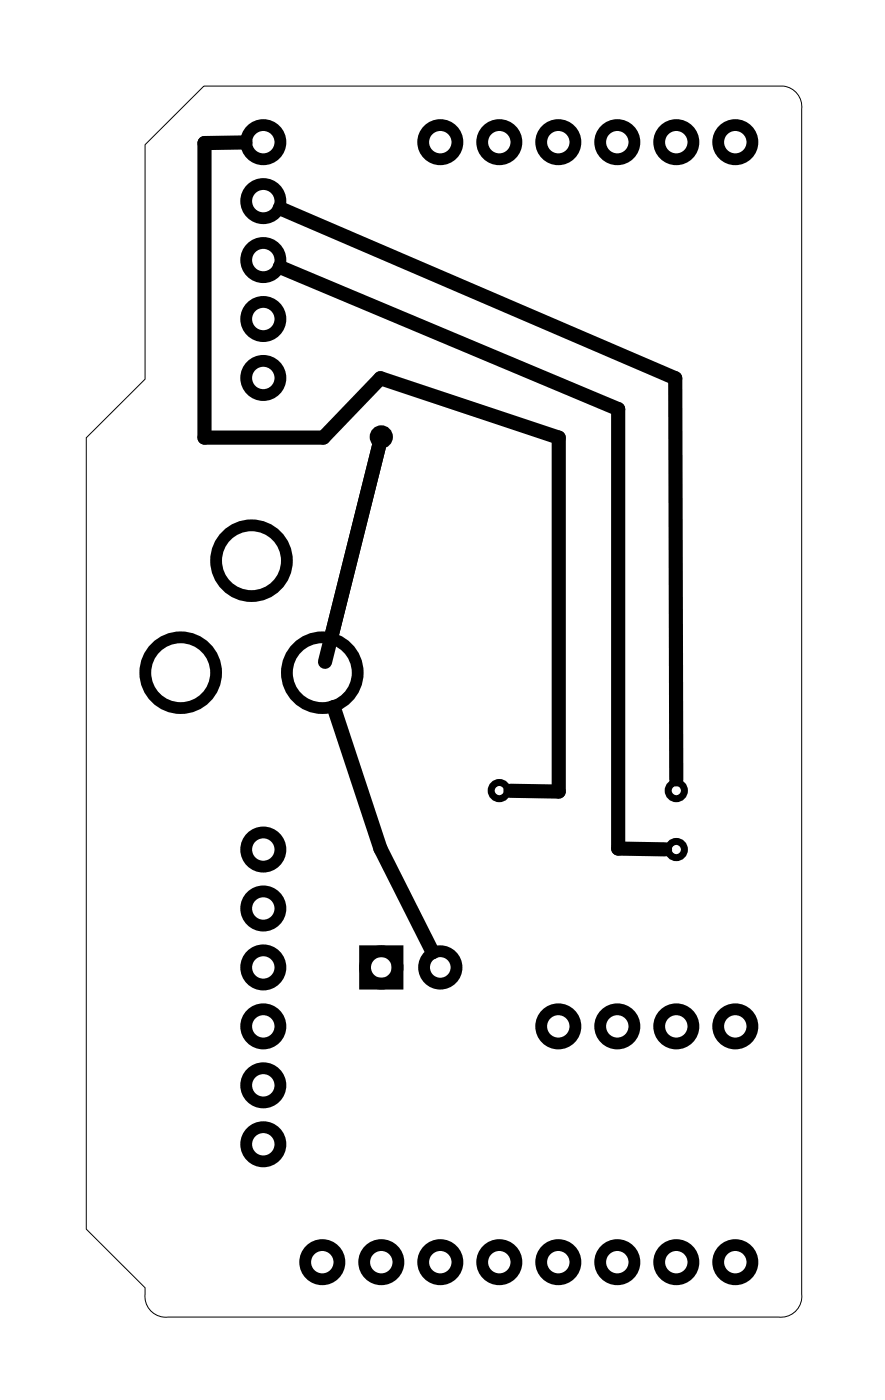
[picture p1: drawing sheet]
<svg xmlns="http://www.w3.org/2000/svg" width="38mm" height="60mm" viewBox="0 0 38 60" stroke-linecap="round" stroke-linejoin="round" font-family="sans-serif">
<path d="M6.2 6.2l2.6-2.5h24.7a.9 .9 0 0 1 1 1v51.1a.9 .9 0 0 1-1 1h-26.3a.96 .96 0 0 1-1-1.3l-2.5-2.5v-34.1l2.5-2.6z" fill="none" stroke="#000" stroke-width=".04"/>
<g fill="none" stroke="#000" stroke-width=".51">
<path d="M15.7 41h1.4v1.4h-1.4z"/>
<circle cx="11.3" cy="16.3" r=".74"/>
<circle cx="11.3" cy="13.7" r=".74"/>
<circle cx="11.3" cy="11.2" r=".74"/>
<circle cx="11.3" cy="6.1" r=".74"/>
<circle cx="11.3" cy="8.7" r=".74"/>
<circle cx="19" cy="6.1" r=".74"/>
<circle cx="21.5" cy="6.1" r=".74"/>
<circle cx="24" cy="6.1" r=".74"/>
<circle cx="26.6" cy="6.1" r=".74"/>
<circle cx="29.1" cy="6.1" r=".74"/>
<circle cx="31.7" cy="6.1" r=".74"/>
<circle cx="7.8" cy="29" r="1.52"/>
<circle cx="10.8" cy="24.2" r="1.52"/>
<circle cx="11.3" cy="36.6" r=".74"/>
<circle cx="11.3" cy="39.1" r=".74"/>
<circle cx="13.9" cy="29" r="1.52"/>
<circle cx="11.3" cy="46.8" r=".74"/>
<circle cx="11.3" cy="49.3" r=".74"/>
<circle cx="11.3" cy="44.2" r=".74"/>
<circle cx="11.3" cy="41.7" r=".74"/>
<circle cx="13.9" cy="54.4" r=".74"/>
<circle cx="16.4" cy="41.7" r=".7"/>
<circle cx="16.4" cy="54.4" r=".74"/>
<circle cx="19" cy="41.7" r=".7"/>
<circle cx="19" cy="54.4" r=".74"/>
<circle cx="21.5" cy="54.4" r=".74"/>
<circle cx="24" cy="44.2" r=".74"/>
<circle cx="24" cy="54.4" r=".74"/>
<circle cx="26.6" cy="44.2" r=".74"/>
<circle cx="26.6" cy="54.4" r=".74"/>
<circle cx="29.1" cy="44.2" r=".74"/>
<circle cx="29.1" cy="54.4" r=".74"/>
<circle cx="31.7" cy="44.2" r=".74"/>
<circle cx="31.7" cy="54.4" r=".74"/>
</g>
<g fill="none" stroke="#000" stroke-width=".3">
<circle cx="16.4" cy="18.8" r=".35"/>
<circle cx="21.5" cy="34.1" r=".35"/>
<circle cx="29.1" cy="36.6" r=".35"/>
<circle cx="29.1" cy="34.1" r=".35"/>
</g>
<path d="M10.6 6.1l-1.8 .1v12.7h5.1l2.5-2.6 7.7 2.6v15.2h-2.1M12 9l17.1 7.3v17.3M12 11.5l14.6 6.1v19h2M16.4 18.8l-2.4 9.7M14.4 30.5l2 6.1 2.2 4.4" fill="none" stroke="#000" stroke-width=".61"/>
</svg>
